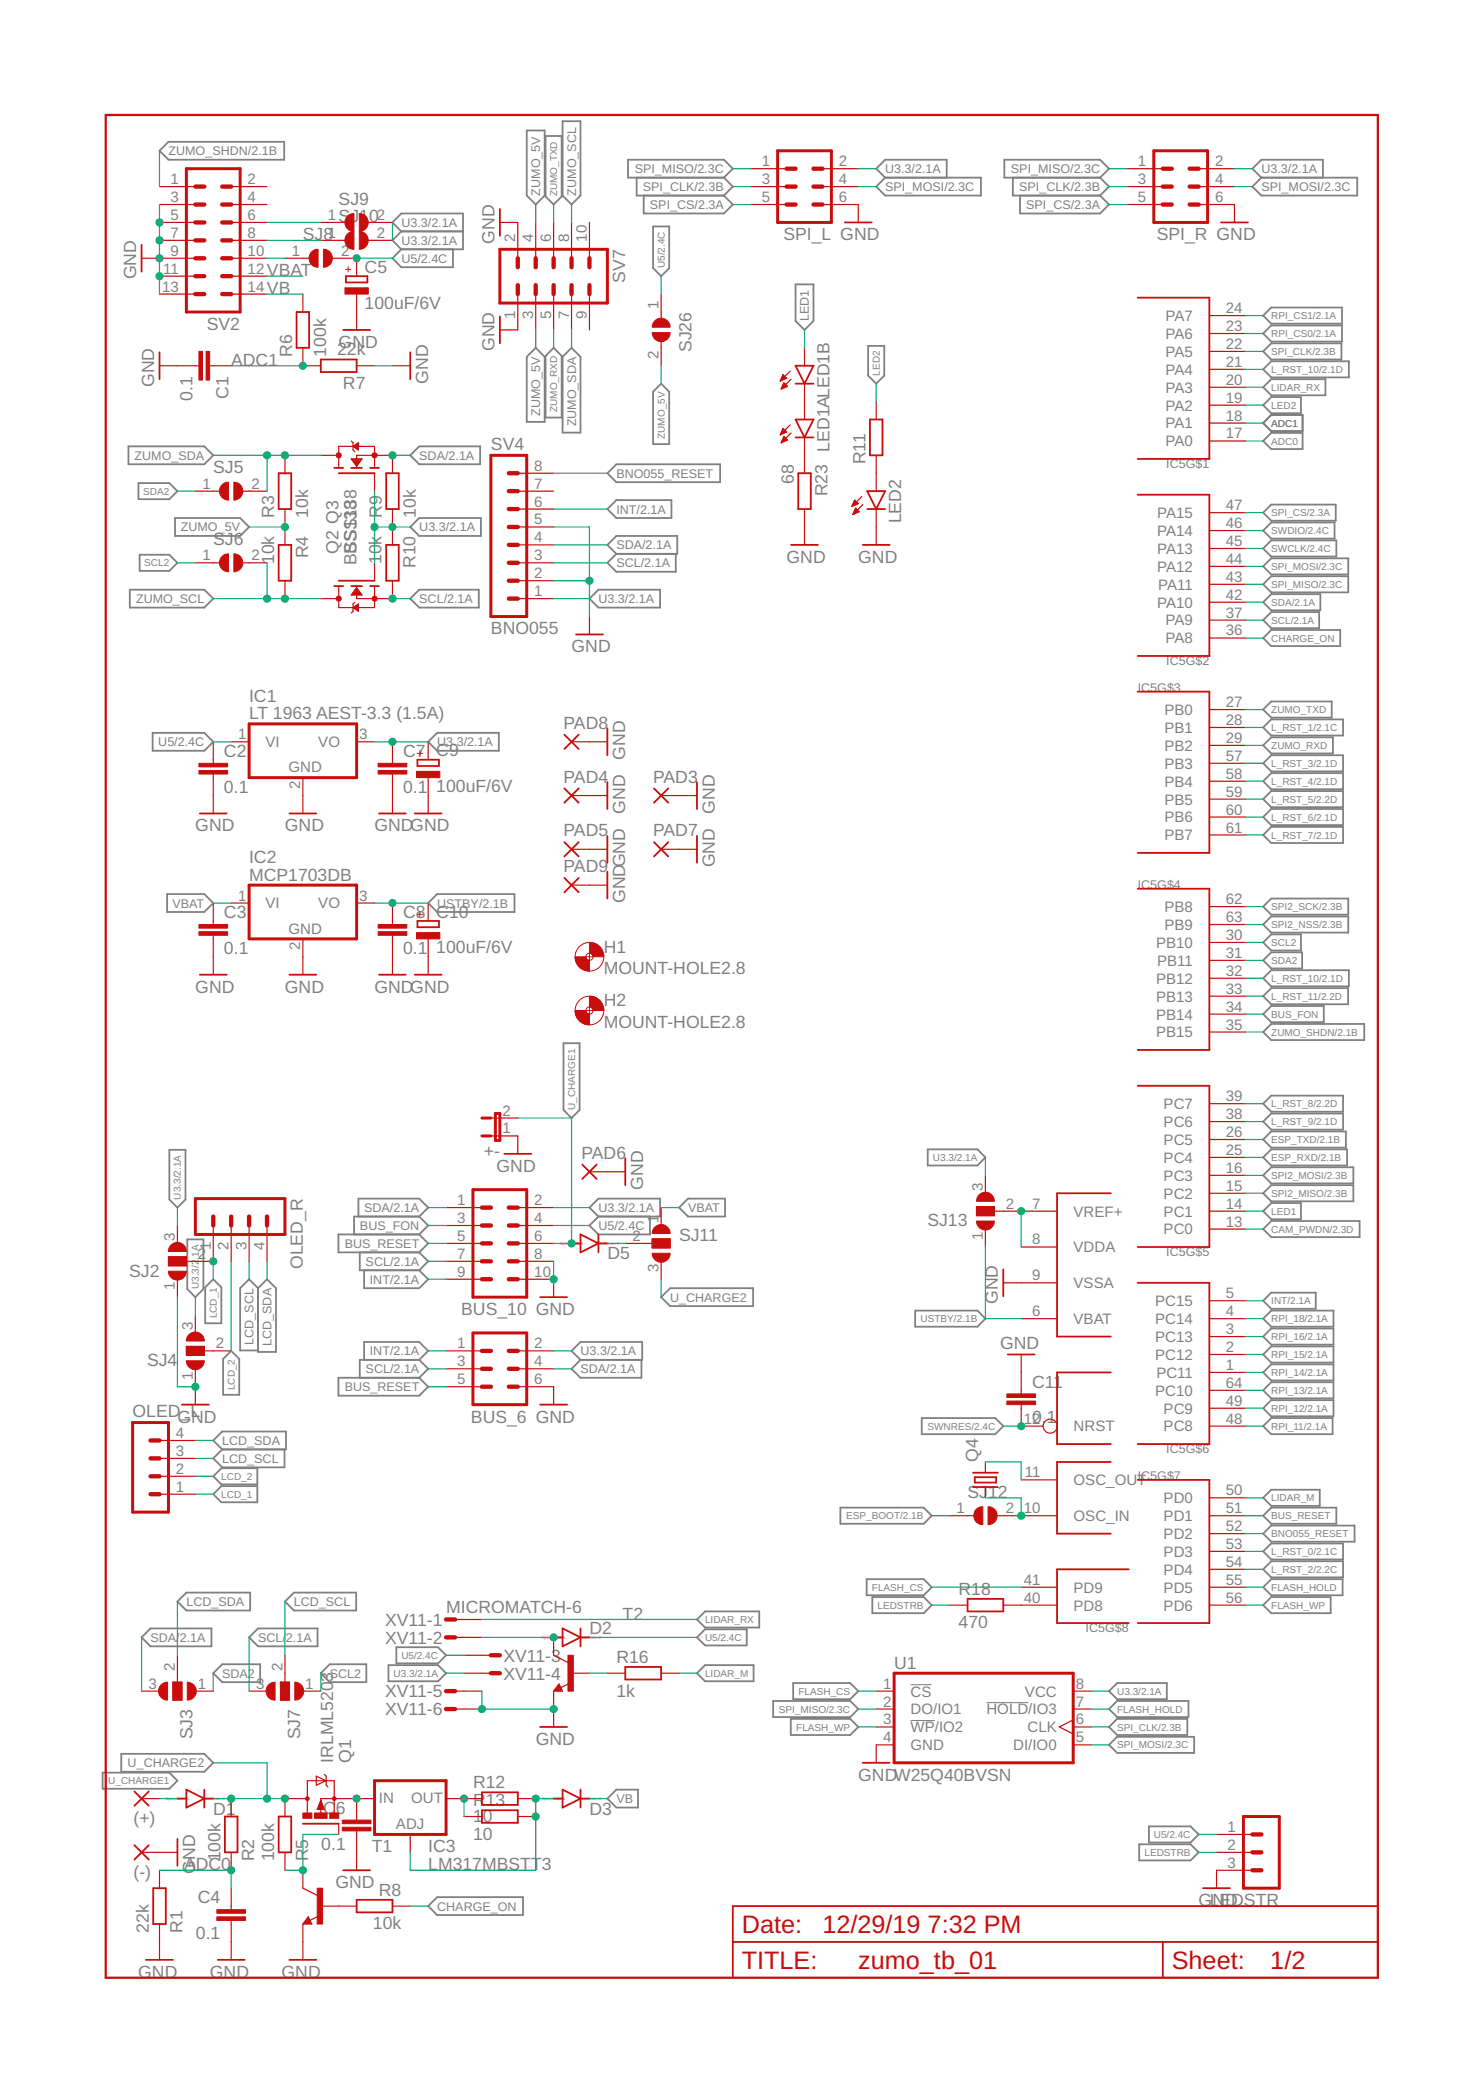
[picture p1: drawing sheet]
<svg xmlns="http://www.w3.org/2000/svg" width="210mm" height="297mm" viewBox="0 0 210 297" stroke-linecap="round" stroke-linejoin="round" font-family="sans-serif">
<defs><g id="words">
<g font-size="3.6" fill="#c90d0c">
<text x="105.1" y="274.1">Date:</text>
<text x="116.6" y="274.1">12/29/19</text>
<text x="131.5" y="274.1">7:32 PM</text>
<text x="105.1" y="279.1">TITLE:</text>
<text x="121.6" y="279.1">zumo_tb_01</text>
<text x="166.1" y="279.1">Sheet:</text>
<text x="180" y="279.1">1/2</text>
</g>
<g font-size="2.5" fill="#808080">
<text x="48" y="29">SJ9</text>
<text x="42.9" y="34.1">SJ8</text>
<text x="48" y="31.5">SJ10</text>
<text x="70.1" y="34.5" transform="rotate(-90 70.1 34.5)">GND</text>
<text x="111" y="34.1">SPI_L GND</text>
<text x="163.9" y="34.1">SPI_R GND</text>
<text x="19.3" y="39.6" transform="rotate(-90 19.3 39.6)">GND</text>
<text x="37.8" y="41.7">VB</text>
<text x="37.8" y="39.2">VBAT</text>
<text x="51.7" y="38.7">C5</text>
<text x="88.6" y="40.1" transform="rotate(-90 88.6 40.1)">SV7</text>
<text x="29.3" y="46.8">SV2</text>
<text x="51.7" y="43.8">100uF/6V</text>
<text x="32.8" y="51.9">ADC1</text>
<text x="41.4" y="50.6" transform="rotate(-90 41.4 50.6)">R6</text>
<text x="46.2" y="50.6" transform="rotate(-90 46.2 50.6)">100k</text>
<text x="47.8" y="50.3">22k</text>
<text x="48" y="49.3">GND</text>
<text x="70.1" y="49.8" transform="rotate(-90 70.1 49.8)">GND</text>
<text x="98" y="49.9" transform="rotate(-90 98 49.9)">SJ26</text>
<text x="21.8" y="54.9" transform="rotate(-90 21.8 54.9)">GND</text>
<text x="27.3" y="56.9" transform="rotate(-90 27.3 56.9)">0.1</text>
<text x="32.4" y="56.6" transform="rotate(-90 32.4 56.6)">C1</text>
<text x="48.6" y="55.1">R7</text>
<text x="60.7" y="54.4" transform="rotate(-90 60.7 54.4)">GND</text>
<text x="69.6" y="63.8">SV4</text>
<text x="117.6" y="64" transform="rotate(-90 117.6 64)">LED1ALED1B</text>
<text x="122.7" y="65.8" transform="rotate(-90 122.7 65.8)">R11</text>
<text x="30.2" y="67.1">SJ5</text>
<text x="112.5" y="68.6" transform="rotate(-90 112.5 68.6)">68</text>
<text x="117.3" y="70.4" transform="rotate(-90 117.3 70.4)">R23</text>
<text x="30.2" y="77.3">SJ6</text>
<text x="38.9" y="73.4" transform="rotate(-90 38.9 73.4)">R3</text>
<text x="43.7" y="73.4" transform="rotate(-90 43.7 73.4)">10k</text>
<text x="54.1" y="73.4" transform="rotate(-90 54.1 73.4)">R9</text>
<text x="58.9" y="73.4" transform="rotate(-90 58.9 73.4)">10k</text>
<text x="127.7" y="74.2" transform="rotate(-90 127.7 74.2)">LED2</text>
<text x="38.9" y="80" transform="rotate(-90 38.9 80)">10k</text>
<text x="43.7" y="79.2" transform="rotate(-90 43.7 79.2)">R4</text>
<text x="48" y="78.5" transform="rotate(-90 48 78.5)">Q2 Q3</text>
<text x="50.5" y="80.1" transform="rotate(-90 50.5 80.1)">BBSS138</text>
<text x="50.5" y="78.4" transform="rotate(-90 50.5 78.4)">SS138</text>
<text x="54.1" y="80" transform="rotate(-90 54.1 80)">10k</text>
<text x="58.9" y="80.6" transform="rotate(-90 58.9 80.6)">R10</text>
<text x="111.5" y="79.8">GND</text>
<text x="121.6" y="79.8">GND</text>
<text x="69.6" y="89.9">BNO055</text>
<text x="81" y="92.5">GND</text>
<text x="35.3" y="99.5">IC1</text>
<text x="31.7" y="107.3">C2</text>
<text x="35.3" y="102">LT 1963 AEST-3.3 (1.5A)</text>
<text x="57.1" y="107.3">C7</text>
<text x="61.8" y="107.2">C9</text>
<text x="79.9" y="103.3">PAD8</text>
<text x="88.6" y="107.7" transform="rotate(-90 88.6 107.7)">GND</text>
<text x="31.7" y="112.4">0.1</text>
<text x="57.1" y="112.4">0.1</text>
<text x="61.8" y="112.3">100uF/6V</text>
<text x="79.9" y="111">PAD4</text>
<text x="92.6" y="111">PAD3</text>
<text x="27.7" y="117.9">GND</text>
<text x="40.4" y="117.9">GND</text>
<text x="53.1" y="117.9">GNDGND</text>
<text x="79.9" y="118.6">PAD5</text>
<text x="88.6" y="115.3" transform="rotate(-90 88.6 115.3)">GND</text>
<text x="92.6" y="118.6">PAD7</text>
<text x="101.3" y="115.3" transform="rotate(-90 101.3 115.3)">GND</text>
<text x="35.3" y="124.9">MCP1703DB</text>
<text x="35.3" y="122.3">IC2</text>
<text x="79.9" y="123.6">PAD9</text>
<text x="101.3" y="123" transform="rotate(-90 101.3 123)">GND</text>
<text x="31.7" y="130.2">C3</text>
<text x="57.1" y="130.2">C8</text>
<text x="61.8" y="130.1">C10</text>
<text x="88.6" y="128" transform="rotate(-90 88.6 128)">GNDGND</text>
<text x="31.7" y="135.3">0.1</text>
<text x="57.1" y="135.3">0.1</text>
<text x="61.8" y="135.2">100uF/6V</text>
<text x="85.6" y="135.1">H1</text>
<text x="27.7" y="140.7">GND</text>
<text x="40.4" y="140.7">GND</text>
<text x="53.1" y="140.7">GNDGND</text>
<text x="85.6" y="138.1">MOUNT-HOLE2.8</text>
<text x="85.6" y="142.7">H2</text>
<text x="85.6" y="145.7">MOUNT-HOLE2.8</text>
<text x="68.6" y="164.1">+-</text>
<text x="70.4" y="166.1">GND</text>
<text x="82.4" y="164.3">PAD6</text>
<text x="91.2" y="168.7" transform="rotate(-90 91.2 168.7)">GND</text>
<text x="131.4" y="173.9">SJ13</text>
<text x="42.9" y="179.9" transform="rotate(-90 42.9 179.9)">OLED_R</text>
<text x="86.1" y="178.6">D5</text>
<text x="96.2" y="175.9">SJ11</text>
<text x="18.3" y="181">SJ2</text>
<text x="141.4" y="184.9" transform="rotate(-90 141.4 184.9)">GND</text>
<text x="65.4" y="186.5">BUS_10 GND</text>
<text x="141.7" y="191.3">GND</text>
<text x="20.8" y="193.7">SJ4</text>
<text x="146.3" y="196.7">C11</text>
<text x="18.8" y="200.9">OLED_L</text>
<text x="25.1" y="201.7">GND</text>
<text x="66.7" y="201.7">BUS_6 GND</text>
<text x="146.3" y="201.8">0.1</text>
<text x="138.7" y="207.3" transform="rotate(-90 138.7 207.3)">Q4</text>
<text x="137.1" y="212.4">SJ12</text>
<text x="135.9" y="226.1">R18</text>
<text x="54.6" y="230.5">XV11-1</text>
<text x="54.6" y="233.1">XV11-2</text>
<text x="63.2" y="228.7">MICROMATCH-6</text>
<text x="83.5" y="231.7">D2</text>
<text x="88.2" y="229.6">T2</text>
<text x="135.9" y="230.9">470</text>
<text x="47.2" y="238.4" transform="rotate(-90 47.2 238.4)">3</text>
<text x="71.4" y="235.6">XV11-3</text>
<text x="71.4" y="238.1">XV11-4</text>
<text x="87.4" y="235.7">R16</text>
<text x="126.7" y="236.6">U1</text>
<text x="54.6" y="240.7">XV11-5</text>
<text x="54.6" y="243.2">XV11-6</text>
<text x="87.4" y="240.5">1k</text>
<text x="27.3" y="246.6" transform="rotate(-90 27.3 246.6)">SJ3</text>
<text x="42.5" y="246.6" transform="rotate(-90 42.5 246.6)">SJ7</text>
<text x="47.2" y="249.9" transform="rotate(-90 47.2 249.9)">IRLML520</text>
<text x="49.8" y="249.9" transform="rotate(-90 49.8 249.9)">Q1</text>
<text x="75.9" y="247.4">GND</text>
<text x="30.2" y="257.3">D1</text>
<text x="45.8" y="257.2">C6</text>
<text x="67" y="253.5">R12</text>
<text x="67" y="256.1">R13</text>
<text x="83.5" y="257.3">D3</text>
<text x="121.6" y="252.5">GNDW25Q40BVSN</text>
<text x="18.9" y="258.7">(+)</text>
<text x="31.2" y="263.9" transform="rotate(-90 31.2 263.9)">100k</text>
<text x="36" y="263.9" transform="rotate(-90 36 263.9)">R2</text>
<text x="38.9" y="263.9" transform="rotate(-90 38.9 263.9)">100k</text>
<text x="43.7" y="263.9" transform="rotate(-90 43.7 263.9)">R5</text>
<text x="45.5" y="262.3">0.1</text>
<text x="52.7" y="262.6">T1</text>
<text x="60.7" y="262.6">IC3</text>
<text x="67" y="258.3">10</text>
<text x="67" y="260.9">10</text>
<text x="18.9" y="266.3">(-)</text>
<text x="26.1" y="265.2">ADC0</text>
<text x="27.7" y="265.6" transform="rotate(-90 27.7 265.6)">GND</text>
<text x="28" y="269.9">C4</text>
<text x="47.5" y="267.7">GND</text>
<text x="53.7" y="268.8">R8</text>
<text x="60.7" y="265.2">LM317MBSTT3</text>
<text x="21.1" y="274.1" transform="rotate(-90 21.1 274.1)">22k</text>
<text x="25.9" y="274.1" transform="rotate(-90 25.9 274.1)">R1</text>
<text x="27.8" y="275">0.1</text>
<text x="52.9" y="273.6">10k</text>
<text x="169.9" y="270.3">GLNEDDSTR</text>
<text x="19.6" y="280.4">GND</text>
<text x="29.8" y="280.4">GND</text>
<text x="39.9" y="280.4">GND</text>
</g>
<g font-size="2.1" fill="#808080">
<text x="108" y="23.6">1</text>
<text x="118.9" y="23.6">2</text>
<text x="161.3" y="23.6">1</text>
<text x="172.2" y="23.6">2</text>
<text x="24.2" y="26.1">1</text>
<text x="24.2" y="28.6">3</text>
<text x="35.1" y="26.1">2</text>
<text x="35.1" y="28.6">4</text>
<text x="108" y="26.1">3</text>
<text x="108" y="28.6">5</text>
<text x="118.9" y="26.1">4</text>
<text x="118.9" y="28.6">6</text>
<text x="161.3" y="26.1">3</text>
<text x="161.3" y="28.6">5</text>
<text x="172.2" y="26.1">4</text>
<text x="172.2" y="28.6">6</text>
<text x="24.2" y="31.2">5</text>
<text x="24.2" y="33.7">7</text>
<text x="35.1" y="31.2">6</text>
<text x="35.1" y="33.7">8</text>
<text x="46.5" y="33.7">1</text>
<text x="46.5" y="31.2">1</text>
<text x="53.4" y="33.7">2</text>
<text x="53.4" y="31.2">2</text>
<text x="73" y="34.3" transform="rotate(-90 73 34.3)">2</text>
<text x="75.6" y="34.3" transform="rotate(-90 75.6 34.3)">4</text>
<text x="78.1" y="34.3" transform="rotate(-90 78.1 34.3)">6</text>
<text x="80.7" y="34.3" transform="rotate(-90 80.7 34.3)">8</text>
<text x="83.2" y="34.3" transform="rotate(-90 83.2 34.3)">10</text>
<text x="23" y="41.3">13</text>
<text x="23.1" y="38.8">11</text>
<text x="24.2" y="36.3">9</text>
<text x="35.1" y="36.3">10</text>
<text x="35.1" y="38.8">12</text>
<text x="35.1" y="41.3">14</text>
<text x="41.4" y="36.3">1</text>
<text x="48.4" y="36.3">2</text>
<text x="73" y="45.2" transform="rotate(-90 73 45.2)">1</text>
<text x="75.6" y="45.2" transform="rotate(-90 75.6 45.2)">3</text>
<text x="78.1" y="45.2" transform="rotate(-90 78.1 45.2)">5</text>
<text x="80.7" y="45.2" transform="rotate(-90 80.7 45.2)">7</text>
<text x="83.2" y="45.2" transform="rotate(-90 83.2 45.2)">9</text>
<text x="93.4" y="43.9" transform="rotate(-90 93.4 43.9)">1</text>
<text x="165.2" y="45.5">PA7</text>
<text x="173.7" y="46.9">23</text>
<text x="173.7" y="44.4">24</text>
<text x="93.4" y="50.9" transform="rotate(-90 93.4 50.9)">2</text>
<text x="165.2" y="53.1">PA4</text>
<text x="165.2" y="50.6">PA5</text>
<text x="165.2" y="48">PA6</text>
<text x="173.7" y="52">21</text>
<text x="173.7" y="49.5">22</text>
<text x="165.2" y="58.2">PA2</text>
<text x="165.2" y="55.7">PA3</text>
<text x="173.7" y="59.6">18</text>
<text x="173.7" y="57.1">19</text>
<text x="173.7" y="54.5">20</text>
<text x="165.2" y="63.3">PA0</text>
<text x="165.2" y="60.7">PA1</text>
<text x="173.7" y="62.2">17</text>
<text x="28.7" y="69.3">1</text>
<text x="35.7" y="69.3">2</text>
<text x="75.7" y="71.8">6</text>
<text x="75.7" y="69.3">7</text>
<text x="75.7" y="66.7">8</text>
<text x="75.7" y="76.9">4</text>
<text x="75.7" y="74.4">5</text>
<text x="164" y="76">PA14</text>
<text x="164" y="73.4">PA15</text>
<text x="173.7" y="77.4">45</text>
<text x="173.7" y="74.9">46</text>
<text x="173.7" y="72.3">47</text>
<text x="28.7" y="79.4">1</text>
<text x="35.7" y="79.4">2</text>
<text x="75.7" y="82">2</text>
<text x="75.7" y="79.4">3</text>
<text x="164" y="81.1">PA12</text>
<text x="164" y="78.5">PA13</text>
<text x="164.2" y="83.6">PA11</text>
<text x="173.7" y="82.5">43</text>
<text x="173.7" y="79.9">44</text>
<text x="75.7" y="84.5">1</text>
<text x="164" y="86.1">PA10</text>
<text x="165.2" y="88.7">PA9</text>
<text x="173.7" y="87.6">37</text>
<text x="173.7" y="85">42</text>
<text x="165.2" y="91.2">PA8</text>
<text x="173.7" y="90.1">36</text>
<text x="165" y="101.4">PB0</text>
<text x="173.7" y="100.3">27</text>
<text x="33.8" y="104.8">1</text>
<text x="37.6" y="105.9">VI</text>
<text x="45.1" y="105.9">VO</text>
<text x="50.9" y="104.8">3</text>
<text x="165" y="103.9">PB1</text>
<text x="165" y="106.5">PB2</text>
<text x="173.7" y="102.8">28</text>
<text x="173.7" y="105.3">29</text>
<text x="173.7" y="107.9">57</text>
<text x="40.9" y="109.5">GND</text>
<text x="42.6" y="111.8" transform="rotate(-90 42.6 111.8)">2</text>
<text x="165" y="109">PB3</text>
<text x="165" y="111.5">PB4</text>
<text x="173.7" y="110.4">58</text>
<text x="173.7" y="113">59</text>
<text x="165" y="114.1">PB5</text>
<text x="165" y="116.6">PB6</text>
<text x="165" y="119.2">PB7</text>
<text x="173.7" y="115.5">60</text>
<text x="173.7" y="118">61</text>
<text x="33.8" y="127.7">1</text>
<text x="37.6" y="128.8">VI</text>
<text x="45.1" y="128.8">VO</text>
<text x="50.9" y="127.7">3</text>
<text x="165" y="129.3">PB8</text>
<text x="165" y="131.9">PB9</text>
<text x="173.7" y="128.2">62</text>
<text x="173.7" y="130.7">63</text>
<text x="40.9" y="132.4">GND</text>
<text x="42.6" y="134.7" transform="rotate(-90 42.6 134.7)">2</text>
<text x="163.8" y="134.4">PB10</text>
<text x="164" y="136.9">PB11</text>
<text x="173.7" y="133.3">30</text>
<text x="173.7" y="135.8">31</text>
<text x="163.8" y="139.5">PB12</text>
<text x="163.8" y="142">PB13</text>
<text x="173.7" y="138.4">32</text>
<text x="173.7" y="140.9">33</text>
<text x="173.7" y="143.4">34</text>
<text x="163.8" y="144.5">PB14</text>
<text x="163.8" y="147.1">PB15</text>
<text x="173.7" y="146">35</text>
<text x="71.2" y="160.7">1</text>
<text x="71.2" y="158.2">2</text>
<text x="164.9" y="159.8">PC6</text>
<text x="164.9" y="157.2">PC7</text>
<text x="173.7" y="161.2">26</text>
<text x="173.7" y="158.7">38</text>
<text x="173.7" y="156.1">39</text>
<text x="164.9" y="167.4">PC3</text>
<text x="164.9" y="164.9">PC4</text>
<text x="164.9" y="162.3">PC5</text>
<text x="173.7" y="166.3">16</text>
<text x="173.7" y="163.7">25</text>
<text x="64.8" y="170.9">1</text>
<text x="64.8" y="173.4">3</text>
<text x="75.7" y="170.9">2</text>
<text x="75.7" y="173.4">4</text>
<text x="93.4" y="173.4" transform="rotate(-90 93.4 173.4)">1</text>
<text x="139.3" y="168.8" transform="rotate(-90 139.3 168.8)">3</text>
<text x="142.6" y="171.4">2</text>
<text x="146.3" y="171.4">7</text>
<text x="152.2" y="172.5">VREF+</text>
<text x="164.9" y="172.5">PC1</text>
<text x="164.9" y="169.9">PC2</text>
<text x="173.7" y="173.9">13</text>
<text x="173.7" y="171.4">14</text>
<text x="173.7" y="168.8">15</text>
<text x="24.8" y="175.9" transform="rotate(-90 24.8 175.9)">3</text>
<text x="28" y="178.5">2</text>
<text x="29.9" y="177.3" transform="rotate(-90 29.9 177.3)">1</text>
<text x="32.4" y="177.3" transform="rotate(-90 32.4 177.3)">2</text>
<text x="34.9" y="177.3" transform="rotate(-90 34.9 177.3)">3</text>
<text x="37.5" y="177.3" transform="rotate(-90 37.5 177.3)">4</text>
<text x="64.8" y="175.9">5</text>
<text x="64.8" y="178.5">7</text>
<text x="75.7" y="175.9">6</text>
<text x="75.7" y="178.5">8</text>
<text x="89.6" y="175.9">2</text>
<text x="139.3" y="175.8" transform="rotate(-90 139.3 175.8)">1</text>
<text x="146.3" y="176.4">8</text>
<text x="152.2" y="177.6">VDDA</text>
<text x="164.9" y="175">PC0</text>
<text x="24.8" y="182.9" transform="rotate(-90 24.8 182.9)">1</text>
<text x="64.8" y="181">9</text>
<text x="75.7" y="181">10</text>
<text x="93.4" y="180.4" transform="rotate(-90 93.4 180.4)">3</text>
<text x="146.3" y="181.5">9</text>
<text x="152.2" y="182.6">VSSA</text>
<text x="163.7" y="185.2">PC15</text>
<text x="173.7" y="184.1">5</text>
<text x="27.3" y="188.6" transform="rotate(-90 27.3 188.6)">3</text>
<text x="30.6" y="191.2">2</text>
<text x="64.8" y="191.2">1</text>
<text x="75.7" y="191.2">2</text>
<text x="146.3" y="186.6">6</text>
<text x="152.2" y="187.7">VBAT</text>
<text x="163.7" y="190.3">PC13</text>
<text x="163.7" y="187.7">PC14</text>
<text x="173.7" y="189.1">3</text>
<text x="173.7" y="186.6">4</text>
<text x="173.7" y="191.7">2</text>
<text x="27.3" y="195.6" transform="rotate(-90 27.3 195.6)">1</text>
<text x="64.8" y="193.7">3</text>
<text x="64.8" y="196.3">5</text>
<text x="75.7" y="193.7">4</text>
<text x="75.7" y="196.3">6</text>
<text x="163.7" y="197.9">PC10</text>
<text x="163.7" y="192.8">PC12</text>
<text x="163.9" y="195.3">PC11</text>
<text x="173.7" y="196.8">64</text>
<text x="173.7" y="194.2">1</text>
<text x="24.9" y="203.9">4</text>
<text x="145.1" y="201.8">12</text>
<text x="152.2" y="203">NRST</text>
<text x="164.9" y="203">PC8</text>
<text x="164.9" y="200.4">PC9</text>
<text x="173.7" y="201.8">48</text>
<text x="173.7" y="199.3">49</text>
<text x="24.9" y="209">2</text>
<text x="24.9" y="206.4">3</text>
<text x="145.3" y="209.5">11</text>
<text x="24.9" y="211.5">1</text>
<text x="135.6" y="214.5">1</text>
<text x="142.6" y="214.5">2</text>
<text x="145.1" y="214.5">10</text>
<text x="152.2" y="215.7">OSC_IN</text>
<text x="152.2" y="210.6">OSC_OUT</text>
<text x="164.9" y="213.1">PD0</text>
<text x="164.9" y="215.7">PD1</text>
<text x="173.7" y="212">50</text>
<text x="173.7" y="214.5">51</text>
<text x="164.9" y="218.2">PD2</text>
<text x="164.9" y="220.7">PD3</text>
<text x="173.7" y="217.1">52</text>
<text x="173.7" y="219.6">53</text>
<text x="145.1" y="227.2">40</text>
<text x="145.1" y="224.7">41</text>
<text x="152.2" y="225.8">PD9</text>
<text x="164.9" y="223.3">PD4</text>
<text x="164.9" y="225.8">PD5</text>
<text x="173.7" y="222.2">54</text>
<text x="173.7" y="224.7">55</text>
<text x="173.7" y="227.2">56</text>
<text x="152.2" y="228.4">PD8</text>
<text x="164.9" y="228.4">PD6</text>
<text x="21.1" y="239.4">3</text>
<text x="24.8" y="236.9" transform="rotate(-90 24.8 236.9)">2</text>
<text x="28" y="239.4">1</text>
<text x="36.3" y="239.4">3</text>
<text x="40" y="236.9" transform="rotate(-90 40 236.9)">2</text>
<text x="43.3" y="239.4">1</text>
<text x="125.2" y="239.4">1</text>
<text x="152.5" y="239.4">8</text>
<text x="125.2" y="242">2</text>
<text x="125.2" y="244.5">3</text>
<text x="129.1" y="240.5">CS</text>
<text x="129.1" y="243.1">DO/IO1</text>
<text x="129.1" y="245.6">WP/IO2</text>
<text x="139.8" y="243.1">HOLD/IO3</text>
<text x="145.3" y="240.5">VCC</text>
<text x="145.6" y="245.6">CLK</text>
<text x="152.5" y="242">7</text>
<text x="152.5" y="244.5">6</text>
<text x="125.2" y="247">4</text>
<text x="129.1" y="248.2">GND</text>
<text x="143.6" y="248.2">DI/IO0</text>
<text x="152.5" y="247">5</text>
<text x="53.7" y="255.7">IN</text>
<text x="58.3" y="255.7">OUT</text>
<text x="56.1" y="259.3">ADJ</text>
<text x="174" y="259.7">1</text>
<text x="174" y="262.3">2</text>
<text x="174" y="264.8">3</text>
</g>
<g font-size="1.8" fill="#808080">
<text x="23.9" y="22">ZUMO_SHDN/2.1B</text>
<text x="76.6" y="27.7" transform="rotate(-90 76.6 27.7)">ZUMO_5V</text>
<text x="81.6" y="27.7" transform="rotate(-90 81.6 27.7)">ZUMO_SCL</text>
<text x="90" y="24.6">SPI_MISO/2.3C</text>
<text x="91.1" y="27.1">SPI_CLK/2.3B</text>
<text x="92.1" y="29.6">SPI_CS/2.3A</text>
<text x="125.4" y="24.6">U3.3/2.1A</text>
<text x="125.4" y="27.1">SPI_MOSI/2.3C</text>
<text x="143.3" y="24.6">SPI_MISO/2.3C</text>
<text x="144.4" y="27.1">SPI_CLK/2.3B</text>
<text x="145.4" y="29.6">SPI_CS/2.3A</text>
<text x="178.8" y="24.6">U3.3/2.1A</text>
<text x="178.8" y="27.1">SPI_MOSI/2.3C</text>
<text x="56.9" y="34.7">U3.3/2.1A</text>
<text x="56.9" y="32.2">U3.3/2.1A</text>
<text x="56.9" y="37.3">U5/2.4C</text>
<text x="114.7" y="45.5" transform="rotate(-90 114.7 45.5)">LED1</text>
<text x="76.6" y="59" transform="rotate(-90 76.6 59)">ZUMO_5V</text>
<text x="19.1" y="65.2">ZUMO_SDA</text>
<text x="59.4" y="65.2">SDA/2.1A</text>
<text x="81.6" y="60.5" transform="rotate(-90 81.6 60.5)">ZUMO_SDA</text>
<text x="87.4" y="67.7">BNO055_RESET</text>
<text x="165.3" y="66.3">IC5G$1</text>
<text x="25.6" y="75.3">ZUMO_5V</text>
<text x="59.4" y="75.3">U3.3/2.1A</text>
<text x="87.4" y="77.9">SDA/2.1A</text>
<text x="87.4" y="72.8">INT/2.1A</text>
<text x="87.4" y="80.4">SCL/2.1A</text>
<text x="19.3" y="85.5">ZUMO_SCL</text>
<text x="59.4" y="85.5">SCL/2.1A</text>
<text x="84.8" y="85.5">U3.3/2.1A</text>
<text x="165.3" y="94.3">IC5G$2</text>
<text x="161.3" y="98.1">IC5G$3</text>
<text x="22.4" y="105.8">U5/2.4C</text>
<text x="62" y="105.8">U3.3/2.1A</text>
<text x="24.4" y="128.7">VBAT</text>
<text x="62" y="128.7">USTBY/2.1B</text>
<text x="161.3" y="126">IC5G$4</text>
<text x="51.6" y="171.9">SDA/2.1A</text>
<text x="84.8" y="171.8">U3.3/2.1A</text>
<text x="97.5" y="171.8">VBAT</text>
<text x="48.9" y="176.9">BUS_RESET</text>
<text x="51" y="174.4">BUS_FON</text>
<text x="51.8" y="179.5">SCL/2.1A</text>
<text x="84.8" y="174.4">U5/2.4C</text>
<text x="165.3" y="178.1">IC5G$5</text>
<text x="52.4" y="182">INT/2.1A</text>
<text x="95" y="184.5">U_CHARGE2</text>
<text x="35.9" y="190.6" transform="rotate(-90 35.9 190.6)">LCD_SCL</text>
<text x="38.5" y="190.8" transform="rotate(-90 38.5 190.8)">LCD_SDA</text>
<text x="48.9" y="197.2">BUS_RESET</text>
<text x="51.8" y="194.7">SCL/2.1A</text>
<text x="52.4" y="192.2">INT/2.1A</text>
<text x="82.3" y="192.2">U3.3/2.1A</text>
<text x="82.3" y="194.7">SDA/2.1A</text>
<text x="31.5" y="207.4">LCD_SCL</text>
<text x="31.5" y="204.9">LCD_SDA</text>
<text x="161.3" y="209.8">IC5G$7</text>
<text x="165.3" y="206">IC5G$6</text>
<text x="26.4" y="227.7">LCD_SDA</text>
<text x="41.6" y="227.7">LCD_SCL</text>
<text x="21.3" y="232.8">SDA/</text>
<text x="25.5" y="232.8">2.1A</text>
<text x="36.6" y="232.8">SCL/</text>
<text x="40.5" y="232.8">2.1A</text>
<text x="153.9" y="231.4">IC5G$8</text>
<text x="31.5" y="237.9">SDA2</text>
<text x="46.7" y="237.9">SCL2</text>
<text x="18.1" y="250.6">U_CHARGE2</text>
<text x="87.4" y="255.7">VB</text>
<text x="62" y="270.9">CHARGE_ON</text>
</g>
<g font-size="1.8" fill="#c90d0c">
<text x="50" y="38.8" transform="rotate(-90 50 38.8)">+</text>
<text x="60.1" y="107.3" transform="rotate(-90 60.1 107.3)">+</text>
<text x="60.1" y="130.2" transform="rotate(-90 60.1 130.2)">+</text>
</g>
<g font-size="1.4" fill="#808080">
<text x="79" y="27.9" transform="rotate(-90 79 27.9)">ZUMO_TXD</text>
<text x="94.2" y="38" transform="rotate(-90 94.2 38)">U5/2.4C</text>
<text x="180.2" y="45.3">RPI_CS1/2.1A</text>
<text x="180.2" y="47.8">RPI_CS0/2.1A</text>
<text x="124.7" y="53.3" transform="rotate(-90 124.7 53.3)">LED2</text>
<text x="180.2" y="50.3">SPI_CLK/2.3B</text>
<text x="180.2" y="52.9">L_RST_10/2.1D</text>
<text x="79" y="58.4" transform="rotate(-90 79 58.4)">ZUMO_RXD</text>
<text x="180.2" y="55.4">LIDAR_RX</text>
<text x="180.2" y="58">LED2</text>
<text x="94.2" y="62.2" transform="rotate(-90 94.2 62.2)">ZUMO_5V</text>
<text x="180.2" y="63">ADC0</text>
<text x="180.2" y="60.5">ADC1</text>
<text x="20.3" y="70.1">SDA2</text>
<text x="180.2" y="73.2">SPI_CS/2.3A</text>
<text x="180.2" y="75.7">SWDIO/2.4C</text>
<text x="20.4" y="80.3">SCL2</text>
<text x="180.2" y="83.3">SPI_MISO/2.3C</text>
<text x="180.2" y="80.8">SPI_MOSI/2.3C</text>
<text x="180.2" y="78.3">SWCLK/2.4C</text>
<text x="180.2" y="85.9">SDA/2.1A</text>
<text x="180.2" y="88.4">SCL/2.1A</text>
<text x="180.2" y="91">CHARGE_ON</text>
<text x="180.2" y="101.1">ZUMO_TXD</text>
<text x="180.2" y="103.7">L_RST_1/2.1C</text>
<text x="180.2" y="106.2">ZUMO_RXD</text>
<text x="180.2" y="113.8">L_RST_5/2.2D</text>
<text x="180.2" y="108.7">L_RST_3/2.1D</text>
<text x="180.2" y="111.3">L_RST_4/2.1D</text>
<text x="180.2" y="116.4">L_RST_6/2.1D</text>
<text x="180.2" y="118.9">L_RST_7/2.1D</text>
<text x="180.2" y="129.1">SPI2_SCK/2.3B</text>
<text x="180.2" y="131.6">SPI2_NSS/2.3B</text>
<text x="180.2" y="134.1">SCL2</text>
<text x="180.2" y="136.7">SDA2</text>
<text x="180.2" y="139.2">L_RST_10/2.1D</text>
<text x="180.2" y="141.8">L_RST_11/2.2D</text>
<text x="180.2" y="144.3">BUS_FON</text>
<text x="180.2" y="146.8">ZUMO_SHDN/2.1B</text>
<text x="81.5" y="157.4" transform="rotate(-90 81.5 157.4)">U_CHARGE1</text>
<text x="180.2" y="159.5">L_RST_9/2.1D</text>
<text x="180.2" y="157">L_RST_8/2.2D</text>
<text x="132.2" y="164.6">U3.3/2.1A</text>
<text x="180.2" y="164.6">ESP_RXD/2.1B</text>
<text x="180.2" y="162.1">ESP_TXD/2.1B</text>
<text x="180.2" y="167.2">SPI2_MOSI/2.3B</text>
<text x="25.7" y="170.1" transform="rotate(-90 25.7 170.1)">U3.3/2.1A</text>
<text x="180.2" y="172.2">LED1</text>
<text x="180.2" y="169.7">SPI2_MISO/2.3B</text>
<text x="28.2" y="178.6" transform="rotate(-90 28.2 178.6)">.1A</text>
<text x="180.2" y="174.8">CAM_PWDN/2.3D</text>
<text x="28.2" y="182.8" transform="rotate(-90 28.2 182.8)">U3.3/2</text>
<text x="180.2" y="184.9">INT/2.1A</text>
<text x="30.7" y="186.9" transform="rotate(-90 30.7 186.9)">LCD_1</text>
<text x="130.5" y="187.5">USTBY/2.1B</text>
<text x="180.2" y="187.5">RPI_18/2.1A</text>
<text x="180.2" y="190">RPI_16/2.1A</text>
<text x="33.3" y="197.1" transform="rotate(-90 33.3 197.1)">LCD_2</text>
<text x="180.2" y="197.6">RPI_13/2.1A</text>
<text x="180.2" y="192.5">RPI_15/2.1A</text>
<text x="180.2" y="195.1">RPI_14/2.1A</text>
<text x="131.5" y="202.7">SWNRES/2.4C</text>
<text x="180.2" y="202.7">RPI_11/2.1A</text>
<text x="180.2" y="200.2">RPI_12/2.1A</text>
<text x="31.4" y="209.8">LCD_2</text>
<text x="31.4" y="212.4">LCD_1</text>
<text x="119.9" y="215.4">ESP_BOOT/2.1B</text>
<text x="180.2" y="215.4">BUS_RESET</text>
<text x="180.2" y="212.9">LIDAR_M</text>
<text x="180.2" y="217.9">BNO055_RESET</text>
<text x="180.2" y="220.5">L_RST_0/2.1C</text>
<text x="123.6" y="225.6">FLASH_CS</text>
<text x="180.2" y="223">L_RST_2/2.2C</text>
<text x="180.2" y="225.6">FLASH_HOLD</text>
<text x="99.9" y="232.7">U5/2.4C</text>
<text x="99.9" y="230.1">LIDAR_RX</text>
<text x="124.4" y="228.1">LEDSTRB</text>
<text x="180.2" y="228.1">FLASH_WP</text>
<text x="55.8" y="237.8">U3.3/2.1A</text>
<text x="56.9" y="235.2">U5/2.4C</text>
<text x="99.9" y="237.8">LIDAR_M</text>
<text x="110.4" y="242.8">SPI_MISO/2.3C</text>
<text x="112.9" y="245.4">FLASH_WP</text>
<text x="113.2" y="240.3">FLASH_CS</text>
<text x="158.3" y="240.3">U3.3/2.1A</text>
<text x="158.3" y="245.4">SPI_CLK/2.3B</text>
<text x="158.3" y="242.8">FLASH_HOLD</text>
<text x="158.3" y="247.9">SPI_MOSI/2.3C</text>
<text x="15.3" y="253">U_CHARGE1</text>
<text x="162.2" y="263.1">LEDSTRB</text>
<text x="163.5" y="260.6">U5/2.4C</text>
</g>
<g font-size=".6" fill="#ffba08">
<text x="79.3" y="176.5">SpiceOrder 1</text>
<text x="84.4" y="176.5">SpiceOrder 2</text>
<text x="76.8" y="232.4">SpiceOrder 1</text>
<text x="81.9" y="232.4">SpiceOrder 2</text>
<text x="23.5" y="255.2">SpiceOrder 1</text>
<text x="28.5" y="255.2">SpiceOrder 2</text>
<text x="76.8" y="255.2">SpiceOrder 1</text>
<text x="81.9" y="255.2">SpiceOrder 2</text>
</g>
</g></defs>
<path d="M129.1 238.9h2.9M129.1 243.9h3.4M139.8 241.4h6" fill="none" stroke="#808080" stroke-width=".15"/>
<g fill="none" stroke="#808080" stroke-width=".25">
<path d="M74.7 18.5h2.5v9.2l-1.3 1.3-1.2-1.3zM77.3 19.3h2.3v8.6l-1.1 1.1-1.2-1.1zM79.7 17.2h2.6v10.5l-1.3 1.3-1.3-1.3zM22.6 21.4l1.3-1.3h16.4v2.5h-16.4zM56.9 35.3l-1.3 1.3 1.3 1.3h7.3v-2.6M56.9 32.8l-1.3-1.3 1.3-1.2h8.7v5h-8.7M56.9 32.8l-1.3 1.3 1.3 1.2M56.9 32.8h8.7M89 22.6h13.6l1.3 1.3-1.3 1.3h-13.6zM90.2 25.2v2.5h12.4M91.2 27.7v2.6h11.4l1.3-1.3-1.3-1.3M92.6 32.1h2.2v5.9l-1.1 1.2-1.1-1.2z"/>
<path d="M102.6 25.2l1.3 1.3-1.3 1.2M125.5 25.2l-1.3-1.3 1.3-1.3h8.7v2.6M125.5 25.2h13.5v2.5h-13.5l-1.3-1.2zM142.3 22.6h13.6l1.3 1.3-1.3 1.3h-13.6zM143.6 25.2v2.5h12.3M144.6 27.7v2.6h11.3l1.3-1.3-1.3-1.3M155.9 25.2l1.3 1.3-1.3 1.2M178.8 25.2l-1.3-1.3 1.3-1.3h8.7v2.6M178.8 25.2h13.6v2.5h-13.6l-1.3-1.2zM75.9 49.3l1.3 1.3v9.2h-2.5v-9.2zM78.5 49.3l1.1 1.2v8.7h-2.3v-8.7zM79.7 50.6l1.3-1.3 1.3 1.3v10.7h-2.6z"/>
<path d="M93.7 54.4l1.1 1.1v7.5h-2.2v-7.5zM112.8 40.3h2.5v5.2l-1.3 1.3-1.2-1.3zM123 49h2.3v4.3l-1.1 1.1-1.2-1.1zM179 49.8l1.2-1.1h9.9v2.3h-9.9zM179 60l1.2-1.2h4.4v2.3h-4.4zM179 57.4l1.2-1.1h4.2v2.3h-4.2zM179 44.7l1.2-1.1h10v2.3h-10zM179 47.3l1.2-1.2h10v2.3h-10zM179 54.9l1.2-1.1h7.7v2.2h-7.7zM179 52.4l1.2-1.2h11v2.3h-11zM18.2 63.3h10.8l1.2 1.3-1.2 1.2h-10.8zM19.6 68.5h4.4l1.1 1.1-1.1 1.2h-4.4z"/>
<path d="M19.8 78.7h4.2l1.1 1.1-1.1 1.1h-4.2zM24.8 73.4h9.2l1.3 1.3-1.3 1.3h-9.2zM58.1 74.7l1.3-1.3h8.8v2.6h-8.8zM58.1 64.6l1.3-1.3h8.7v2.5h-8.7zM86.1 72.2l1.3-1.3h7.8v2.5h-7.8zM86.1 77.3l1.3-1.3h8.6v2.5h-8.6zM87.4 78.5l-1.3 1.3 1.3 1.3h8.4v-2.6M87.4 65.8h14.7v2.6h-14.7l-1.3-1.3zM179 72.7l1.2-1.2h9.1v2.3h-9.1zM179 62.5l1.2-1.1h4.4v2.3h-4.4zM179 77.8l1.2-1.2h9.2v2.3h-9.2zM179 75.2l1.2-1.1h8.9v2.3h-8.9z"/>
<path d="M18.4 83.6h10.6l1.2 1.3-1.2 1.2h-10.6zM59.4 83.6h8.5v2.5h-8.5l-1.3-1.2zM83.5 84.9l1.3-1.3h8.8v2.5h-8.8zM179 82.8l1.2-1.1h10.9v2.3h-10.9zM179 80.3l1.2-1.1h10.9v2.2h-10.9zM179 85.4l1.2-1.2h6.9v2.3h-6.9zM179 87.9l1.2-1.1h6.8v2.3h-6.8zM179 90.5l1.2-1.2h9.7v2.3h-9.7zM21.6 103.9h7.4l1.2 1.3-1.2 1.2h-7.4zM60.7 105.2l1.3-1.3h8.7v2.5h-8.7zM179 113.3l1.2-1.1h10.2v2.2h-10.2zM179 103.1l1.2-1.1h10.2v2.3h-10.2z"/>
<path d="M179 108.2l1.2-1.1h10.2v2.3h-10.2zM179 110.8l1.2-1.2h10.2v2.3h-10.2zM179 115.8l1.2-1.1h10.2v2.3h-10.2zM179 118.4l1.2-1.2h10.2v2.3h-10.2zM179 100.6l1.2-1.1h8.5v2.2h-8.5zM179 105.7l1.2-1.2h8.7v2.3h-8.7zM23.7 126.8h5.3l1.2 1.2-1.2 1.3h-5.3zM60.7 128l1.3-1.2h10.9v2.5h-10.9zM179 128.5l1.2-1.1h10.9v2.3h-10.9zM179 131.1l1.2-1.2h10.9v2.3h-10.9zM179 133.6l1.2-1.1h4.2v2.3h-4.2zM179 136.2l1.2-1.2h4.4v2.3h-4.4z"/>
<path d="M179 138.7l1.2-1.1h11v2.2h-11zM79.9 147.9h2.2v9.5l-1.1 1.1-1.1-1.1zM179 141.2l1.2-1.1h10.9v2.3h-10.9zM179 143.8l1.2-1.2h7.4v2.3h-7.4zM179 146.3l1.2-1.1h13.2v2.3h-13.2zM179 156.5l1.2-1.2h10.2v2.3h-10.2zM179 159l1.2-1.1h10.2v2.3h-10.2zM24 163h2.3v7.1l-1.2 1.1-1.1-1.1zM26.5 175.7h2.3v7.1l-1.1 1.1-1.2-1.1zM50.8 172.5v-2.6h8.6l1.3 1.3-1.3 1.3M51 177.6v2.5h8.4M59.4 172.5h-9.2v2.5"/>
<path d="M59.4 175h-11.4v2.6h11.4M59.4 177.6l1.3 1.2-1.3 1.3M59.4 172.5l1.3 1.3-1.3 1.2M59.4 175l1.3 1.3-1.3 1.3M83.5 171.2l1.3-1.3h8.8v2.6h-8.8zM84.8 172.5l-1.3 1.3 1.3 1.2h7.3v-2.5M96.2 171.2l1.3-1.3h5.3v2.6h-5.3zM131.5 163h7l1.2 1.1-1.2 1.1h-7zM179 164.1l1.2-1.1h10.7v2.2h-10.7zM179 171.7l1.2-1.1h4.2v2.3h-4.2zM179 161.6l1.2-1.2h10.6v2.3h-10.6zM179 174.3l1.2-1.2h12.5v2.3h-12.5z"/>
<path d="M179 169.2l1.2-1.2h11.6v2.3h-11.6zM179 166.6l1.2-1.1h11.6v2.3h-11.6zM29.1 182.5l1.1-1.1 1.2 1.1v5.1h-2.3zM32.8 191.5l1.1 1.2v5.1h-2.3v-5.1zM36.6 182.6l-1.3-1.2-1.3 1.2v8.9h2.6M37.8 181.4l1.3 1.2v9.1h-2.5v-9.1zM48 195.3h11.4l1.3 1.3-1.3 1.3h-11.4zM51.6 192.8v-2.5h7.8l1.3 1.2-1.3 1.3M51.6 180.1v2.5h7.8l1.3-1.2-1.3-1.3M59.4 192.8h-8.4v2.5M59.4 192.8l1.3 1.3-1.3 1.2M81 191.5l1.3-1.2h8.7v2.5h-8.7z"/>
<path d="M82.3 192.8l-1.3 1.3 1.3 1.2h8.6v-2.5M95 182.6h11.7v2.6h-11.7l-1.3-1.3zM129.7 185.8h8.8l1.2 1.2-1.2 1.1h-8.8zM179 184.4l1.2-1.1h6.3v2.3h-6.3zM179 187l1.2-1.2h8.8v2.3h-8.8zM179 197.1l1.2-1.1h8.8v2.3h-8.8zM179 189.5l1.2-1.1h8.8v2.2h-8.8zM179 192l1.2-1.1h8.8v2.3h-8.8zM179 194.6l1.2-1.2h8.8v2.3h-8.8zM179 199.7l1.2-1.2h8.8v2.3h-8.8zM30.2 209.3l1.2-1.1h5.1v2.3h-5.1zM30.2 211.9l1.2-1.2h5.1v2.3h-5.1z"/>
<path d="M30.2 204.2l1.3-1.2h9v2.5h-9zM31.5 205.5l-1.3 1.3 1.3 1.2h8.8v-2.5M119.1 213.8h11.8l1.2 1.1-1.2 1.1h-11.8zM130.6 201.1h10.5l1.1 1.1-1.1 1.1h-10.5zM179 217.4l1.2-1.1h11.8v2.3h-11.8zM179 214.9l1.2-1.1h9.2v2.2h-9.2zM179 220l1.2-1.2h10.2v2.3h-10.2zM179 202.2l1.2-1.1h8.7v2.2h-8.7zM179 212.4l1.2-1.2h6.8v2.3h-6.8zM20.1 232.2l1.2-1.3h8.7v2.5h-8.7zM25.1 227.1l1.3-1.3h9.1v2.5h-9.1zM30.2 237.2l1.3-1.2h5.4v2.5h-5.4z"/>
<path d="M35.3 232.2l1.3-1.3h8.4v2.5h-8.4zM40.4 227.1l1.3-1.3h8.8v2.5h-8.8zM45.5 237.2l1.2-1.2h5.2v2.5h-5.2zM55.1 236.1h7l1.1 1.1-1.1 1.2h-7zM56.2 233.6h5.9l1.1 1.1-1.1 1.1h-5.9zM98.8 232.2l1.1-1.2h5.9v2.3h-5.9zM98.8 237.2l1.1-1.1h6.9v2.3h-6.9zM98.8 229.6l1.1-1.1h7.7v2.3h-7.7zM112.4 238.6h8.1l1.1 1.2-1.1 1.1h-8.1zM122.8 223.9h8.1l1.2 1.1-1.2 1.2h-8.1zM123.6 226.4h7.3l1.2 1.2-1.2 1.1h-7.3zM157.2 239.8l1.1-1.2h7.1v2.3h-7.1z"/>
<path d="M179 222.5l1.2-1.1h10.2v2.2h-10.2zM179 225l1.2-1.1h10.1v2.3h-10.1zM179 227.6l1.2-1.2h8.4v2.3h-8.4zM14.5 251.3h9.5l1.1 1.2-1.1 1.1h-9.5zM17.2 248.7h11.8l1.2 1.2-1.2 1.3h-11.8zM87.4 253.7h3v2.6h-3l-1.3-1.3zM109.6 241.2h10.9l1.1 1.1-1.1 1.2h-10.9zM112.1 243.7h8.4l1.1 1.2-1.1 1.1h-8.4zM157.2 242.3l1.1-1.1h10.1v2.3h-10.1zM157.2 244.9l1.1-1.2h10v2.3h-10zM158.3 246.3h10.9v2.2h-10.9l-1.1-1.1zM162.8 259h5.9l1.2 1.1-1.2 1.1h-5.9z"/>
<path d="M60.7 270.3l1.3-1.3h12.1v2.5h-12.1zM161.5 261.5h7.2l1.2 1.1-1.2 1.2h-7.2z"/>
</g>
<g fill="none" stroke="#c90d0c" stroke-width=".25">
<path d="M20.1 34.7v3.8M49 39.2h3.1v.8h-3.1zM70.8 29.6v3.8M119.7 31.5h3.8M173.1 31.5h3.8M22.6 50v3.8M42 44.2h1.8v5.1h-1.8zM45.5 51h5v1.7h-5zM48.6 46.8h3.9M58.1 50v3.8M70.8 44.9v3.8M112.8 51.9h2.5l-1.3 2.5z"/>
<path d="M112.8 54.4h2.5M112.8 59.5h2.5l-1.3 2.5zM123.3 59.5h1.8v5.1h-1.8zM161.2 42.2h10.2v22.9h-10.2M39.5 67.1h1.8v5.1h-1.8zM39.5 77.3h1.8v5h-1.8zM47.4 66.3h1.2M48 67.1h5.1M49.8 66.3h1.5M52.5 66.3h1.2M54.7 67.1h1.8v5.1h-1.8zM54.7 77.3h1.8v5h-1.8z"/>
<path d="M112.1 77.3h3.8M112.8 62h2.5M113.1 67.1h1.8v5.1h-1.8zM122.3 77.3h3.8M122.9 72.2h2.6M122.9 69.6h2.6l-1.3 2.6zM161.2 70.1h10.2v22.9h-10.2M47.4 83.1h1.2M48 82.3h5.1M49.8 83.1h1.5M52.5 83.1h1.2M81.6 90h3.8"/>
<path d="M161.2 98.1h10.2v22.8h-10.2M28.3 115.3h3.8M41 115.3h3.8M53.7 115.3h3.8M58.8 115.3h3.8M59.2 107.7h3v.9h-3zM80 119.4l2 2M80 111.8l2 2M80 104.2l2 2M82 119.4l-2 2M82 111.8l-2 2M82 104.2l-2 2"/>
<path d="M86.1 103.3v3.8M86.1 110.9v3.8M86.1 118.5v3.8M92.7 111.8l2 2M92.7 119.4l2 2M94.7 111.8l-2 2M94.7 119.4l-2 2M98.8 110.9v3.8M98.8 118.5v3.8M28.3 138.2h3.8M41 138.2h3.8M53.7 138.2h3.8"/>
<path d="M58.8 138.2h3.8M59.2 130.6h3v.9h-3zM80 124.5l2 2M82 124.5l-2 2M86.1 123.6v3.8M161.2 126h10.2v22.9h-10.2M161.2 153.9h10.2v22.9h-10.2M71.5 163.6h3.8M81 176.3h1.3M82.3 175l2.5 1.3-2.5 1.3zM82.5 165.1l2.1 2.1M84.6 165.1l-2.1 2.1"/>
<path d="M84.8 175v2.6M84.8 176.3h1.3M88.6 164.2v3.8M142.2 180v3.8M157.4 169.2h-7.6v20.3h7.6M25.8 199.2h3.8M76.6 199.2h3.8M76.6 183.9h3.8M142.8 192h3.8M157.4 194.6h-7.6v10.1h7.6M161.2 181.9h10.2v22.8h-10.2M137.9 208.8h3.5"/>
<path d="M137.9 210.8h3.5M138.2 209.4h3v.8h-3zM157.4 207.3h-7.6v10.1h7.6M161.2 209.8h10.2v20.3h-10.2M78.5 232.2h1.2M79.2 239.3l-.1 .2h.4l-.3-.5-.5 .6h.8M79.7 230.9l2.6 1.3-2.6 1.2zM82.3 230.9v2.5M82.3 232.2h1.2M88.6 236.3h5.1v1.8h-5.1zM137.1 226.7h5.1v1.8h-5.1zM160 222.5h-10.2v7.6h10.2"/>
<path d="M19 254l2.1 2M21.1 254l-2.1 2M25.1 255h1.3M26.4 253.7l2.6 1.3-2.6 1.3zM29 253.7v2.6M29 255h1.2M31.9 257.6h1.8v5h-1.8zM39.5 257.6h1.8v5h-1.8zM42.9 258.6h5.1M68.3 254.1h5.1v1.8h-5.1zM68.3 256.7h5.1v1.7h-5.1zM76.6 244.9h3.8"/>
<path d="M78.5 255h1.2M79.7 253.7l2.6 1.3-2.6 1.3zM82.3 255h1.2M82.3 253.7v2.6M122.3 249.9h3.8M19 261.6l2.1 2.1M20.7 277.9h3.8M21.1 261.6l-2.1 2.1M21.7 267.7h1.8v5.1h-1.8zM25.1 260.7v3.8M30.9 277.9h3.8M41 277.9h3.8"/>
<path d="M43.7 272.3l-.1 .2h.3l-.2-.5-.5 .7h.7M48.6 265.2h3.9M50.5 269.4h5.1v1.7h-5.1zM103.9 275.3h91.4M164.8 275.3v5.1M170.5 267.7h3.8M195.3 270.3h-91.4v10.1"/>
</g>
<g fill="none" stroke="#c90d0c" stroke-width=".17">
<path d="M20.1 36.6h7.6M22.6 31.5h5.1M22.6 26.5h5.1M22.6 29h5.1M22.6 34.1h5.1M22.6 39.2h5.1M32.8 36.6h5M32.8 31.5h5M32.8 26.5h5M32.8 29h5M32.8 34.1h5M32.8 39.2h5"/>
<path d="M40.4 36.6h3.4M45.5 31.5h3.4M45.5 34.1h3.4M47.1 36.6h3.4v2.6M52.2 31.5h3.4M52.2 34.1h3.4M70.8 31.5h2.6v5.1M75.9 31.5v5.1M78.5 31.5v5.1M81 31.5v5.1M83.5 31.5v5.1M106.4 23.9h5.1"/>
<path d="M106.4 26.5h5.1M106.4 29h5.1M116.6 23.9h5M116.6 26.5h5M116.6 29h5v2.5M159.7 23.9h5.1M159.7 26.5h5.1M159.7 29h5.1M169.9 23.9h5.1M169.9 26.5h5.1M169.9 29h5.1v2.5M22.6 51.9h5.6"/>
<path d="M22.6 41.7h5.1M29.7 51.9h3.1M32.8 41.7h5M42.9 41.7v2.5M42.9 49.3v2.6h2.6M50.5 41.7v5.1M50.5 51.9h2.6M55.6 51.9h2.5M73.4 41.7v5.1h-2.6M75.9 41.7v5.1M78.5 41.7v5.1M81 41.7v5.1"/>
<path d="M83.5 41.7v5.1M93.7 41.7v3.4M93.7 48.4v3.5M110.6 54h.1M110.6 53.9h.3M110.7 53.8h.5M110.7 53.6h.8M110.7 55.1h.2M110.8 53.5h.6M110.8 55h.3M110.8 53.4h.5M110.8 54.8h.6"/>
<path d="M110.9 54.7h.7M110.9 53.3h.2M111 53.2h.1M111 54.6h.4M111 54.5h.3M111.1 54.4h.1M111.1 54.3l.5 .5-.9 .4zM111.5 53.6l-.5-.5-.4 .9M111.5 53.6l-.9 .4M112 52.6l-1.4 1.4M112.1 53.8l-1.4 1.4M114 49.3v2.6"/>
<path d="M114 54.4v5.1M124.2 56.9v2.6M171.4 60h5.1M171.4 57.4h5.1M171.4 54.9h5.1M171.4 52.4h5.1M171.4 49.8h5.1M171.4 47.3h5.1M171.4 44.7h5.1M27.7 79.8h3.4M27.7 69.6h3.4M34.4 79.8h3.4"/>
<path d="M34.4 69.6h3.4M40.4 64.6v2.5M40.4 72.2v5.1M45.5 64.6h2.5M48 66.3v-3h5.1v3M49.8 62.5l.2 .3v1l.3 .3M49.8 65.1h1.5l-.8 1zM49.8 65.1h1.5M49.9 65.2h1.3M50 65.3h1.1M50 63.3l.8-.5v1zM50.1 65.5h.9"/>
<path d="M50.2 65.6h.7M50.2 63.2h.6M50.2 63.4h.6M50.2 65.7h.6M50.4 65.8h.3M50.4 63.1h.4M50.4 63.5h.4M50.4 66h.2M50.5 66.1h.1M50.5 66.3v-1.7h5.1v2.5M50.5 62.9h.3M50.6 63.6h.2"/>
<path d="M50.7 62.8h.1M50.8 63.8h.1M53.1 67.1v2.5M53.1 79.8v2.5M55.6 72.2v5.1M73.4 79.8h5.1M73.4 77.3h5.1M73.4 74.7h5.1M73.4 72.2h5.1M73.4 69.6h5.1M73.4 67.1h5.1M110.6 61.6h.1"/>
<path d="M110.7 61.5h.2M110.7 61.4h.5M110.8 61.2h.7M110.8 62.7h.1M110.8 61.1h.6M110.8 62.6h.4M110.8 62.4h.7M110.9 61h.3M110.9 60.9h.2M110.9 62.3h.6M111 60.8h.1M111 62.2h.4"/>
<path d="M111 60.7l.5 .6-.9 .3zM111 62.1h.3M111.1 62h.1M111.1 61.9l.5 .5-.9 .4zM112 60.2l-1.4 1.4M112.1 61.4l-1.4 1.4M114 62v5.1M114 72.2v5.1M120.8 71.7h.1M120.8 71.6h.4M120.9 71.5h.5M120.9 71.4h.7"/>
<path d="M120.9 72.8h.2M121 72.7h.4M121 71.2h.5M121 71.1h.4M121 72.6h.7M121.1 71h.1M121.1 72.5h.6M121.1 70.9l.5 .5-.8 .4zM121.1 72.3h.5M121.2 72.2h.2M121.2 72.1h.1M121.3 72.1l.5 .5-.9 .3z"/>
<path d="M122.2 70.4l-1.4 1.4M122.3 71.5l-1.4 1.4M124.2 64.6v5M124.2 72.2v5.1M171.4 62.5h5.1M171.4 77.8h5.1M171.4 75.2h5.1M171.4 72.7h5.1M40.4 82.3v2.6M45.5 84.9h2.5M48 83.1v3h5.1v-3M49.8 84.3h1.4"/>
<path d="M49.9 84.2h1.3M50 84h1.1M50 86.1l.8-.5v1.1zM50.1 86.1h.7M50.1 83.9h.9M50.1 86.2h.7M50.2 83.8h.7M50.3 86h.5M50.3 85.4l-.3 .2v1.1l-.2 .2M50.3 83.7h.5M50.3 86.3h.5M50.4 83.6h.3"/>
<path d="M50.5 85.9h.3M50.5 83.4h.1M50.5 86.4h.3M50.5 83.4l.8 1h-1.5zM50.7 85.7h.1M50.7 86.6h.1M55.6 82.3v2.6h-5.1v-1.8M73.4 84.9h5.1M73.4 82.3h5.1M83.5 87.4v2.6M171.4 90.5h5.1M171.4 87.9h5.1"/>
<path d="M171.4 85.4h5.1M171.4 82.8h5.1M171.4 80.3h5.1M30.2 105.2v3M30.2 109.7v5.6M32.8 105.2h2.5M42.9 110.3v5M50.5 105.2h2.6M55.6 105.2v3M55.6 109.7v5.6M60.7 105.2v2.5M60.7 110.3v5"/>
<path d="M81 105.2h5.1M81 112.8h5.1M93.7 112.8h5.1M171.4 100.6h5.1M171.4 103.1h5.1M171.4 105.7h5.1M171.4 108.2h5.1M171.4 110.8h5.1M171.4 113.3h5.1M171.4 115.8h5.1M171.4 118.4h5.1M30.2 128v3.1"/>
<path d="M30.2 132.6v5.6M32.8 128h2.5M42.9 133.1v5.1M50.5 128h2.6M55.6 128v3.1M55.6 132.6v5.6M60.7 128v2.6M60.7 133.1v5.1M81 120.4h5.1M81 125.5h5.1M93.7 120.4h5.1M171.4 128.5h5.1"/>
<path d="M171.4 131.1h5.1M171.4 133.6h5.1M171.4 136.2h5.1M171.4 138.7h5.1M69.6 158.5h3.8M171.4 141.2h5.1M171.4 143.8h5.1M171.4 146.3h5.1M171.4 159h5.1M171.4 156.5h5.1M23.9 178.2h2.5v1.3h-2.5zM25.1 173.8v2.5"/>
<path d="M30.2 173.8v5h-3.8M32.8 173.8v5M35.3 173.8v5M37.8 173.8v5M63.2 171.2h5.1M63.2 173.8h5.1M63.2 176.3h5.1M63.2 178.8h5.1M69.6 161.1h3.8v2.5M73.4 171.2h5.1M73.4 173.8h5.1M73.4 176.3h5.1"/>
<path d="M73.4 178.8h5.1M83.5 166.1h5.1M88.6 176.3h3.8M92.4 175.7h2.6v1.2h-2.6zM93.7 171.2v2.6M93.7 178.8v2.6M138.4 171.1h2.5v1.3h-2.5zM139.7 166.6v2.6M139.7 174.3v2.5M140.9 171.7h8.9M144.7 176.8h5.1M171.4 174.3h5.1"/>
<path d="M171.4 171.7h5.1M171.4 169.2h5.1M171.4 166.6h5.1M171.4 164.1h5.1M171.4 161.6h5.1M25.1 181.4v2.5M26.4 190.9h2.6v1.3h-2.6zM27.7 186.5v2.5M27.7 194.1v5.1M29 191.5h3.8M63.2 191.5h5.1M63.2 194.1h5.1"/>
<path d="M63.2 196.6h5.1M63.2 181.4h5.1M73.4 191.5h5.1M73.4 194.1h5.1M73.4 196.6h5.1v2.6M73.4 181.4h5.1v2.5M142.2 181.9h7.6M144.7 187h5.1M144.7 199.2v3h3.1M144.7 192v5.6M171.4 189.5h5.1M171.4 187h5.1"/>
<path d="M171.4 184.4h5.1M171.4 199.7h5.1M171.4 197.1h5.1M171.4 194.6h5.1M171.4 192h5.1M22.6 211.9h5.1M22.6 209.3h5.1M22.6 206.8h5.1M22.6 204.2h5.1M134.6 214.9h3.4M139.7 207.3v1.5M139.7 210.8v1.6"/>
<path d="M141.3 214.9h8.5M144.7 209.8h5.1M171.4 202.2h5.1M171.4 212.4h5.1M171.4 214.9h5.1M171.4 217.4h5.1M171.4 220h5.1M20.1 239.8h2.5M24.5 238.5h1.3v2.5h-1.3zM25.1 234.7v3.8M27.7 239.8h2.5M35.3 239.8h2.5"/>
<path d="M39.8 238.5h1.2v2.5h-1.2zM40.4 234.7v3.8M42.9 239.8h2.6M64.5 239.8h3.8M64.5 229.6h3.8M64.5 232.2h3.8M65.8 237.2h3.8M65.8 234.7h3.8M78.5 232.2v2.5l2 1M78.5 239.8v5.1M79.2 238.8l.5 1h-1.2zM80.7 238.7l-1.2 .6"/>
<path d="M81 237.2h2.5M86.1 237.2h2.5M93.7 237.2h2.5M124.2 239.8h2.5M134.6 227.6h2.5M142.2 227.6h7.6M144.7 225h5.1M152.1 239.8h2.5M171.4 222.5h5.1M171.4 225h5.1M171.4 227.6h5.1M20.1 255h2.5"/>
<path d="M32.8 255v2.6M43.6 255h-3.2v2.6M43.6 257v-4.5h3.8v4.5M44.8 251.8l1.4 .7-1.4 .6zM45.5 256.4v.9M45.5 255.3l.5 1.2h-1zM46 251.6l.2 .2v1.3l.3 .3M48 258.6v1.5M50.5 255v3.1M50.5 259.6v5.6M53.1 255h-7.6v.3M63.2 255h5.1"/>
<path d="M64.5 242.3h3.8M65.8 257.6h2.5M73.4 255h2.5M73.4 257.6h2.5M124.2 242.3h2.5M124.2 244.9h2.5M126.7 247.4h-2.5v2.5M152.1 242.3h2.5M152.1 244.9h2.5M152.1 243.9l-2 1 2 1M152.1 247.4h2.5M20.1 262.6h5"/>
<path d="M22.6 265.2v2.5M22.6 272.8v5.1M32.8 262.6v2.6M32.8 267.7v3.1M32.8 272.3v5.6M40.4 262.6v2.6M42.9 265.2v2.5l2.1 1M42.9 272.8v5.1M43.7 271.8l.5 1h-1.3zM45.1 271.7l-1.2 .6M45.5 270.3h5M55.6 270.3h2.5"/>
<path d="M58.1 260.1v2.5M172.4 262.6h5.1M172.4 260.1h5.1M177.5 265.2h-5.1v2.5"/>
<circle cx="148.8" cy="202.2" r=".99"/>
</g>
<g fill="none" stroke="#c90d0c" stroke-width=".42">
<path d="M26.4 23.9h7.6v20.3h-7.6zM70.8 35.3h15.3v7.7h-15.3zM110.2 21.4h7.6v10.1h-7.6zM163.5 21.4h7.7v10.1h-7.7zM69.6 64.6h5.1v22.8h-5.1zM35.3 102.6h15.2v7.7h-15.2zM35.3 125.5h15.2v7.6h-15.2zM68.3 158.5h1.3M70.2 157.9h.6v3.8h-.6zM27.7 169.9h12.7v5.1h-12.7zM67 168.7h7.7v15.2h-7.7zM68.3 161.1h1.3"/>
<path d="M67 189h7.7v10.2h-7.7zM18.8 201.7h5.1v12.7h-5.1zM126.7 237.2h25.4v12.7h-25.4zM53.1 252.5h10.1v7.6h-10.1zM176.2 257.6h5.1v10.1h-5.1z"/>
<circle cx="43.6" cy="255" r=".13"/>
<circle cx="47.4" cy="255" r=".13"/>
</g>
<g fill="none" stroke="#c90d0c" stroke-width=".61">
<path d="M27.7 29h1.3M27.7 26.5h1.3M27.7 31.5h1.3M27.7 39.2h1.3M27.7 36.6h1.3M27.7 34.1h1.3M31.5 29h1.3M31.5 26.5h1.3M31.5 31.5h1.3M31.5 39.2h1.3M31.5 36.6h1.3M31.5 34.1h1.3"/>
<path d="M73.4 36.6v1.3M75.9 36.6v1.3M78.5 36.6v1.3M81 36.6v1.3M83.5 36.6v1.3M111.5 29h1.3M111.5 26.5h1.3M111.5 23.9h1.3M115.3 29h1.3M115.3 26.5h1.3M115.3 23.9h1.3M164.8 29h1.3"/>
<path d="M164.8 26.5h1.3M164.8 23.9h1.3M168.6 29h1.3M168.6 26.5h1.3M168.6 23.9h1.3M27.7 41.7h1.3M31.5 41.7h1.3M73.4 40.4v1.3M75.9 40.4v1.3M78.5 40.4v1.3M81 40.4v1.3M83.5 40.4v1.3"/>
<path d="M72.1 79.8h1.3M72.1 74.7h1.3M72.1 77.3h1.3M72.1 67.1h1.3M72.1 69.6h1.3M72.1 72.2h1.3M72.1 82.3h1.3M72.1 84.9h1.3M30.2 172.5v1.3M32.8 172.5v1.3M35.3 172.5v1.3M37.8 172.5v1.3"/>
<path d="M68.3 178.8h1.3M68.3 176.3h1.3M68.3 173.8h1.3M68.3 171.2h1.3M72.1 178.8h1.3M72.1 176.3h1.3M72.1 173.8h1.3M72.1 171.2h1.3M68.3 196.6h1.3M68.3 194.1h1.3M68.3 191.5h1.3M68.3 181.4h1.3"/>
<path d="M72.1 196.6h1.3M72.1 194.1h1.3M72.1 191.5h1.3M72.1 181.4h1.3M21.3 206.8h1.3M21.3 209.3h1.3M21.3 211.9h1.3M21.3 204.2h1.3M63.2 229.6h1.3M63.2 232.2h1.3M63.2 239.8h1.3M69.6 234.7h1.2"/>
<path d="M69.6 237.2h1.2M63.2 242.3h1.3M177.5 265.2h1.3M177.5 262.6h1.3M177.5 260.1h1.3"/>
</g>
<g fill="#c90d0c" stroke="#c90d0c" stroke-width=".14">
<path d="M92.4 177.7h2.6a1.27 1.27 0 0 1-1.3 1.3 1.27 1.27 0 0 1-1.3-1.3z" fill-rule="evenodd"/>
<path d="M92.9 173.9a1.26 1.26 0 0 1 1.3-.2 1.26 1.26 0 0 1 .8 1.2h-2.6a1.26 1.26 0 0 1 .5-1z" fill-rule="evenodd"/>
<path d="M24.3 176.5a1.26 1.26 0 0 1 1.4-.2 1.26 1.26 0 0 1 .7 1.1h-2.5a1.09 1.09 0 0 1 .4-.9z" fill-rule="evenodd"/>
<path d="M23.9 180.2h2.5a1.27 1.27 0 0 1-1.3 1.3 1.27 1.27 0 0 1-1.2-1.3z" fill-rule="evenodd"/>
<path d="M26.8 189.2a1.26 1.26 0 0 1 1.4-.2 1.26 1.26 0 0 1 .8 1.1h-2.6a1.09 1.09 0 0 1 .4-.9z" fill-rule="evenodd"/>
<path d="M26.4 192.9h2.6a1.27 1.27 0 0 1-1.3 1.3 1.27 1.27 0 0 1-1.3-1.3z" fill-rule="evenodd"/>
<path d="M45.8 35.3a1.27 1.27 0 0 1 1.3 1.3 1.27 1.27 0 0 1-1.3 1.3z" fill-rule="evenodd"/>
<path d="M44.1 35.8a1.15 1.15 0 0 1 1-.5v2.6a1.27 1.27 0 0 1-1.2-.8 1.27 1.27 0 0 1 .2-1.3z" fill-rule="evenodd"/>
<path d="M50.9 32.8a1.27 1.27 0 0 1 1.3 1.3 1.27 1.27 0 0 1-1.3 1.2z" fill-rule="evenodd"/>
<path d="M49.2 33.2a1.34 1.34 0 0 1 1-.4v2.5a1.27 1.27 0 0 1-1.2-.7 1.27 1.27 0 0 1 .2-1.4z" fill-rule="evenodd"/>
<path d="M50.9 30.3a1.27 1.27 0 0 1 1.3 1.2 1.27 1.27 0 0 1-1.3 1.3z" fill-rule="evenodd"/>
<path d="M49.2 30.7a1.34 1.34 0 0 1 1-.4v2.5a1.27 1.27 0 0 1-1.2-.7 1.27 1.27 0 0 1 .2-1.4z" fill-rule="evenodd"/>
<path d="M22.8 238.9a1.26 1.26 0 0 1 .9-.4v2.5a1.26 1.26 0 0 1-1.1-.7 1.26 1.26 0 0 1 .2-1.4z" fill-rule="evenodd"/>
<path d="M26.5 238.5a1.27 1.27 0 0 1 1.3 1.3 1.27 1.27 0 0 1-1.3 1.2z" fill-rule="evenodd"/>
<path d="M38 238.9a1.34 1.34 0 0 1 1-.4v2.5a1.27 1.27 0 0 1-1.2-.7 1.27 1.27 0 0 1 .2-1.4z" fill-rule="evenodd"/>
<path d="M41.8 238.5a1.27 1.27 0 0 1 1.3 1.3 1.27 1.27 0 0 1-1.3 1.2z" fill-rule="evenodd"/>
<path d="M33.1 68.4a1.27 1.27 0 0 1 1.3 1.2 1.27 1.27 0 0 1-1.3 1.3z" fill-rule="evenodd"/>
<path d="M31.4 68.8a1.09 1.09 0 0 1 1-.4v2.5a1.26 1.26 0 0 1-1.2-.7 1.26 1.26 0 0 1 .2-1.4z" fill-rule="evenodd"/>
<path d="M33.1 78.5a1.27 1.27 0 0 1 1.3 1.3 1.27 1.27 0 0 1-1.3 1.3z" fill-rule="evenodd"/>
<path d="M31.4 79a1.09 1.09 0 0 1 1-.5v2.6a1.26 1.26 0 0 1-1.2-.8 1.26 1.26 0 0 1 .2-1.3z" fill-rule="evenodd"/>
<path d="M83.5 141.2a2.04 2.04 0 0 1 2.1 2.1h-1.5l-.1-.3-.5-.2z" fill-rule="evenodd"/>
<path d="M81.5 143.3h1.5l.2 .4 .3 .1v1.5a2 2 0 0 1-2-2z" fill-rule="evenodd"/>
<path d="M83.5 133.6a2.04 2.04 0 0 1 2.1 2.1h-1.5l-.1-.3-.5-.3z" fill-rule="evenodd"/>
<path d="M81.5 135.7h1.5l.2 .4 .3 .1v1.5a2 2 0 0 1-2-2z" fill-rule="evenodd"/>
<path d="M140 213.6a1.27 1.27 0 0 1 1.3 1.3 1.27 1.27 0 0 1-1.3 1.3z" fill-rule="evenodd"/>
<path d="M138.3 214a1.2 1.2 0 0 1 1-.4v2.6a1.29 1.29 0 0 1-1.2-.8 1.29 1.29 0 0 1 .2-1.4z" fill-rule="evenodd"/>
<path d="M138.8 169.4a1.26 1.26 0 0 1 1.4-.3 1.26 1.26 0 0 1 .7 1.2h-2.5a1.14 1.14 0 0 1 .4-.9z" fill-rule="evenodd"/>
<path d="M138.4 173.1h2.5a1.26 1.26 0 0 1-1.2 1.3 1.26 1.26 0 0 1-1.3-1.3z" fill-rule="evenodd"/>
<path d="M92.4 47.2h2.6a1.27 1.27 0 0 1-1.3 1.2 1.27 1.27 0 0 1-1.3-1.2z" fill-rule="evenodd"/>
<path d="M92.9 45.4a1.26 1.26 0 0 1 1.3-.2 1.26 1.26 0 0 1 .8 1.2h-2.6a1.26 1.26 0 0 1 .5-1z" fill-rule="evenodd"/>
<circle cx="53.1" cy="64.6" r=".36"/>
<circle cx="48" cy="64.6" r=".36"/>
<circle cx="53.1" cy="84.9" r=".36"/>
<circle cx="48" cy="84.9" r=".36"/>
</g>
<g fill="#c90d0c" stroke="#c90d0c" stroke-width=".14">
<path d="M30.7 271.8h4.1v.5h-4.1z"/>
<path d="M30.7 270.8h4.1v.5h-4.1z"/>
<path d="M45 267.7h.7v5.1h-.7z"/>
<path d="M28.2 49.8h.5v4.1h-.5z"/>
<path d="M29.2 49.8h.5v4.1h-.5z"/>
<path d="M92.4 175.7h2.6v1.2h-2.6z"/>
<path d="M23.9 178.2h2.5v1.3h-2.5z"/>
<path d="M26.4 190.9h2.6v1.3h-2.6z"/>
<path d="M28.2 132.1h4.1v.5h-4.1z"/>
<path d="M28.2 131.1h4.1v.5h-4.1z"/>
<path d="M53.6 132.1h4.1v.5h-4.1z"/>
<path d="M53.6 131.1h4.1v.5h-4.1z"/>
<path d="M24.5 238.5h1.3v2.5h-1.3z"/>
<path d="M39.8 238.5h1.2v2.5h-1.2z"/>
<path d="M28.2 109.2h4.1v.5h-4.1z"/>
<path d="M28.2 108.2h4.1v.5h-4.1z"/>
<path d="M53.6 109.2h4.1v.5h-4.1z"/>
<path d="M53.6 108.2h4.1v.5h-4.1z"/>
<path d="M48.5 259.1h4.1v.5h-4.1z"/>
<path d="M48.5 258.1h4.1v.5h-4.1z"/>
<path d="M59 109.4h3.3v.9h-3.3z"/>
<path d="M59 132.2h3.3v.9h-3.3z"/>
<path d="M48.9 40.8h3.3v.9h-3.3z"/>
<path d="M80.5 234.7h.8v5.1h-.8z"/>
<path d="M46.7 257h1.3v.8h-1.3z"/>
<path d="M42.9 257h1.3v.8h-1.3z"/>
<path d="M44.6 257h1.8v.8h-1.8z"/>
<path d="M138.4 171.1h2.5v1.3h-2.5z"/>
<path d="M142.7 198.6h4.1v.6h-4.1z"/>
<path d="M142.7 197.6h4.1v.5h-4.1z"/>
</g>
<g fill="none" stroke="#c90d0c" stroke-width=".14">
<path d="M83 135.7h1.1M83.5 135.1v1.1M83 143.3h1.1M83.5 142.8v1"/>
<circle cx="83.5" cy="135.7" r="2.03"/>
<circle cx="83.5" cy="135.7" r=".51"/>
<circle cx="83.5" cy="143.3" r="2.03"/>
<circle cx="83.5" cy="143.3" r=".51"/>
</g>
<path d="M15 16.3h180.3v264.1h-180.3zM45.5 256.2v.2h-.3l.3-.9 .2 .9" fill="none" stroke="#c90d0c" stroke-width=".32"/>
<g fill="none" stroke="#0dab76" stroke-width=".17">
<path d="M22.6 21.4v5.1M22.6 29v12.7M37.8 36.6h2.6M37.8 39.2h5.1M37.8 34.1h7.7M37.8 31.5h7.7M50.5 36.6h5.1M55.6 31.5v2.6M75.9 29v2.5M78.5 29v2.5M81 29v2.5M93.7 39.2v2.5"/>
<path d="M103.9 23.9h2.5M103.9 29h2.5M103.9 26.5h2.5M121.6 23.9h2.6M121.6 26.5h2.6M157.2 23.9h2.5M157.2 29h2.5M157.2 26.5h2.5M175 23.9h2.5M175 26.5h2.5M32.8 51.9h10.1M37.8 41.7h5.1"/>
<path d="M53.1 51.9h2.5M75.9 46.8v2.5M78.5 46.8v2.5M81 46.8v2.5M93.7 51.9v2.5M114 46.8v2.5M124.2 54.4v2.5M176.5 49.8h2.5M176.5 60h2.5M176.5 44.7h2.5M176.5 47.3h2.5M176.5 54.9h2.5"/>
<path d="M176.5 52.4h2.5M176.5 57.4h2.5M25.1 79.8h2.6M25.1 69.6h2.6M30.2 64.6h15.3M35.3 74.7h5.1M37.8 64.6v5M37.8 79.8v5.1M53.1 74.7h5M53.1 69.6v10.2M55.6 64.6h2.5M78.5 74.7h5v12.7"/>
<path d="M78.5 77.3h7.6M78.5 79.8h7.6M78.5 72.2h7.6M78.5 67.1h7.6M176.5 72.7h2.5M176.5 62.5h2.5M176.5 77.8h2.5M176.5 75.2h2.5M30.2 84.9h15.3M55.6 84.9h2.5M78.5 84.9h5M78.5 82.3h5"/>
<path d="M176.5 82.8h2.5M176.5 80.3h2.5M176.5 85.4h2.5M176.5 87.9h2.5M176.5 90.5h2.5M30.2 105.2h2.6M53.1 105.2h7.6M176.5 113.3h2.5M176.5 103.1h2.5M176.5 108.2h2.5M176.5 110.8h2.5M176.5 115.8h2.5"/>
<path d="M176.5 118.4h2.5M176.5 100.6h2.5M176.5 105.7h2.5M30.2 128h2.6M53.1 128h7.6M176.5 133.6h2.5M176.5 136.2h2.5M176.5 138.7h2.5M176.5 128.5h2.5M176.5 131.1h2.5M73.4 158.5h7.6v17.8h-2.5M176.5 143.8h2.5"/>
<path d="M176.5 146.3h2.5M176.5 141.2h2.5M176.5 159h2.5M176.5 156.5h2.5M25.1 171.2v2.6M30.2 178.8v2.6M32.8 178.8v12.7M35.3 178.8v2.6M37.8 178.8v2.6M60.7 173.8h2.5M60.7 171.2h2.5M60.7 178.8h2.5"/>
<path d="M60.7 176.3h2.5M78.5 173.8h5M78.5 171.2h5M78.5 178.8v2.6M86.1 176.3h2.5M93.7 171.2h2.5M139.7 164.1v2.5M139.7 176.8v10.2h5M144.7 171.7v5.1M176.5 164.1h2.5M176.5 161.6h2.5M176.5 171.7h2.5"/>
<path d="M176.5 174.3h2.5M176.5 169.2h2.5M176.5 166.6h2.5M25.1 183.9v12.7h2.6M27.7 183.9v2.6M60.7 191.5h2.5M60.7 196.6h2.5M60.7 194.1h2.5M60.7 181.4h2.5M78.5 191.5h2.5M78.5 194.1h2.5M93.7 181.4v2.5"/>
<path d="M176.5 184.4h2.5M176.5 187h2.5M176.5 197.1h2.5M176.5 192h2.5M176.5 189.5h2.5M176.5 199.7h2.5M176.5 194.6h2.5M27.7 211.9h2.5M27.7 209.3h2.5M27.7 206.8h2.5M27.7 204.2h2.5M132.1 214.9h2.5"/>
<path d="M139.7 212.4h5v2.5M139.7 207.3h5v2.5M142.2 202.2h2.5M176.5 217.4h2.5M176.5 214.9h2.5M176.5 202.2h2.5M176.5 212.4h2.5M176.5 220h2.5M20.1 232.2v7.6M25.1 227.1v7.6M30.2 237.2v2.6M35.3 232.2v7.6"/>
<path d="M40.4 227.1v7.6M45.5 237.2v2.6M63.2 234.7h2.6M63.2 237.2h2.6M68.3 232.2h10.2M68.3 239.8v2.5h10.2M68.3 229.6h30.5M83.5 232.2h15.3M83.5 237.2h2.6M96.2 237.2h2.6M121.6 239.8h2.6M132.1 225h12.6"/>
<path d="M132.1 227.6h2.5M154.6 239.8h2.6M176.5 222.5h2.5M176.5 225h2.5M176.5 227.6h2.5M22.6 255h2.5M30.2 255h10.2M30.2 249.9h7.6v5.1M65.8 255v2.6M78.5 255h-2.6v10.2h-17.8v-2.6M83.5 255h2.6M121.6 242.3h2.6"/>
<path d="M121.6 244.9h2.6M154.6 242.3h2.6M154.6 247.4h2.6M154.6 244.9h2.6M22.6 265.2h10.2v2.5M48 260.1h-5.1v5.1h-2.5M58.1 270.3h2.6M169.9 260.1h2.5M169.9 262.6h2.5"/>
</g>
<g fill="#0dab76" stroke="#0dab76" stroke-width=".14">
<circle cx="50.5" cy="36.6" r=".51"/>
<circle cx="53.1" cy="74.7" r=".51"/>
<circle cx="55.6" cy="74.7" r=".51"/>
<circle cx="55.6" cy="105.2" r=".51"/>
<circle cx="22.6" cy="36.6" r=".51"/>
<circle cx="22.6" cy="31.5" r=".51"/>
<circle cx="22.6" cy="34.1" r=".51"/>
<circle cx="22.6" cy="39.2" r=".51"/>
<circle cx="83.5" cy="82.3" r=".51"/>
<circle cx="78.5" cy="181.4" r=".51"/>
<circle cx="27.7" cy="196.6" r=".51"/>
<circle cx="78.5" cy="242.3" r=".51"/>
<circle cx="68.3" cy="242.3" r=".51"/>
<circle cx="40.4" cy="84.9" r=".51"/>
<circle cx="37.8" cy="84.9" r=".51"/>
<circle cx="40.4" cy="64.6" r=".51"/>
<circle cx="37.8" cy="64.6" r=".51"/>
<circle cx="55.6" cy="64.6" r=".51"/>
<circle cx="55.6" cy="84.9" r=".51"/>
<circle cx="81" cy="176.3" r=".51"/>
<circle cx="40.4" cy="74.7" r=".51"/>
<circle cx="32.8" cy="265.2" r=".51"/>
<circle cx="50.5" cy="255" r=".51"/>
<circle cx="42.9" cy="265.2" r=".51"/>
<circle cx="42.9" cy="51.9" r=".51"/>
<circle cx="30.2" cy="178.8" r=".51"/>
<circle cx="55.6" cy="128" r=".51"/>
<circle cx="32.8" cy="255" r=".51"/>
<circle cx="37.8" cy="255" r=".51"/>
<circle cx="40.4" cy="255" r=".51"/>
<circle cx="78.5" cy="232.2" r=".51"/>
<circle cx="65.8" cy="255" r=".51"/>
<circle cx="75.9" cy="255" r=".51"/>
<circle cx="75.9" cy="257.6" r=".51"/>
<circle cx="144.7" cy="214.9" r=".51"/>
<circle cx="144.7" cy="171.7" r=".51"/>
<circle cx="144.7" cy="202.2" r=".51"/>
</g>
<use href="#words"/>
</svg>
